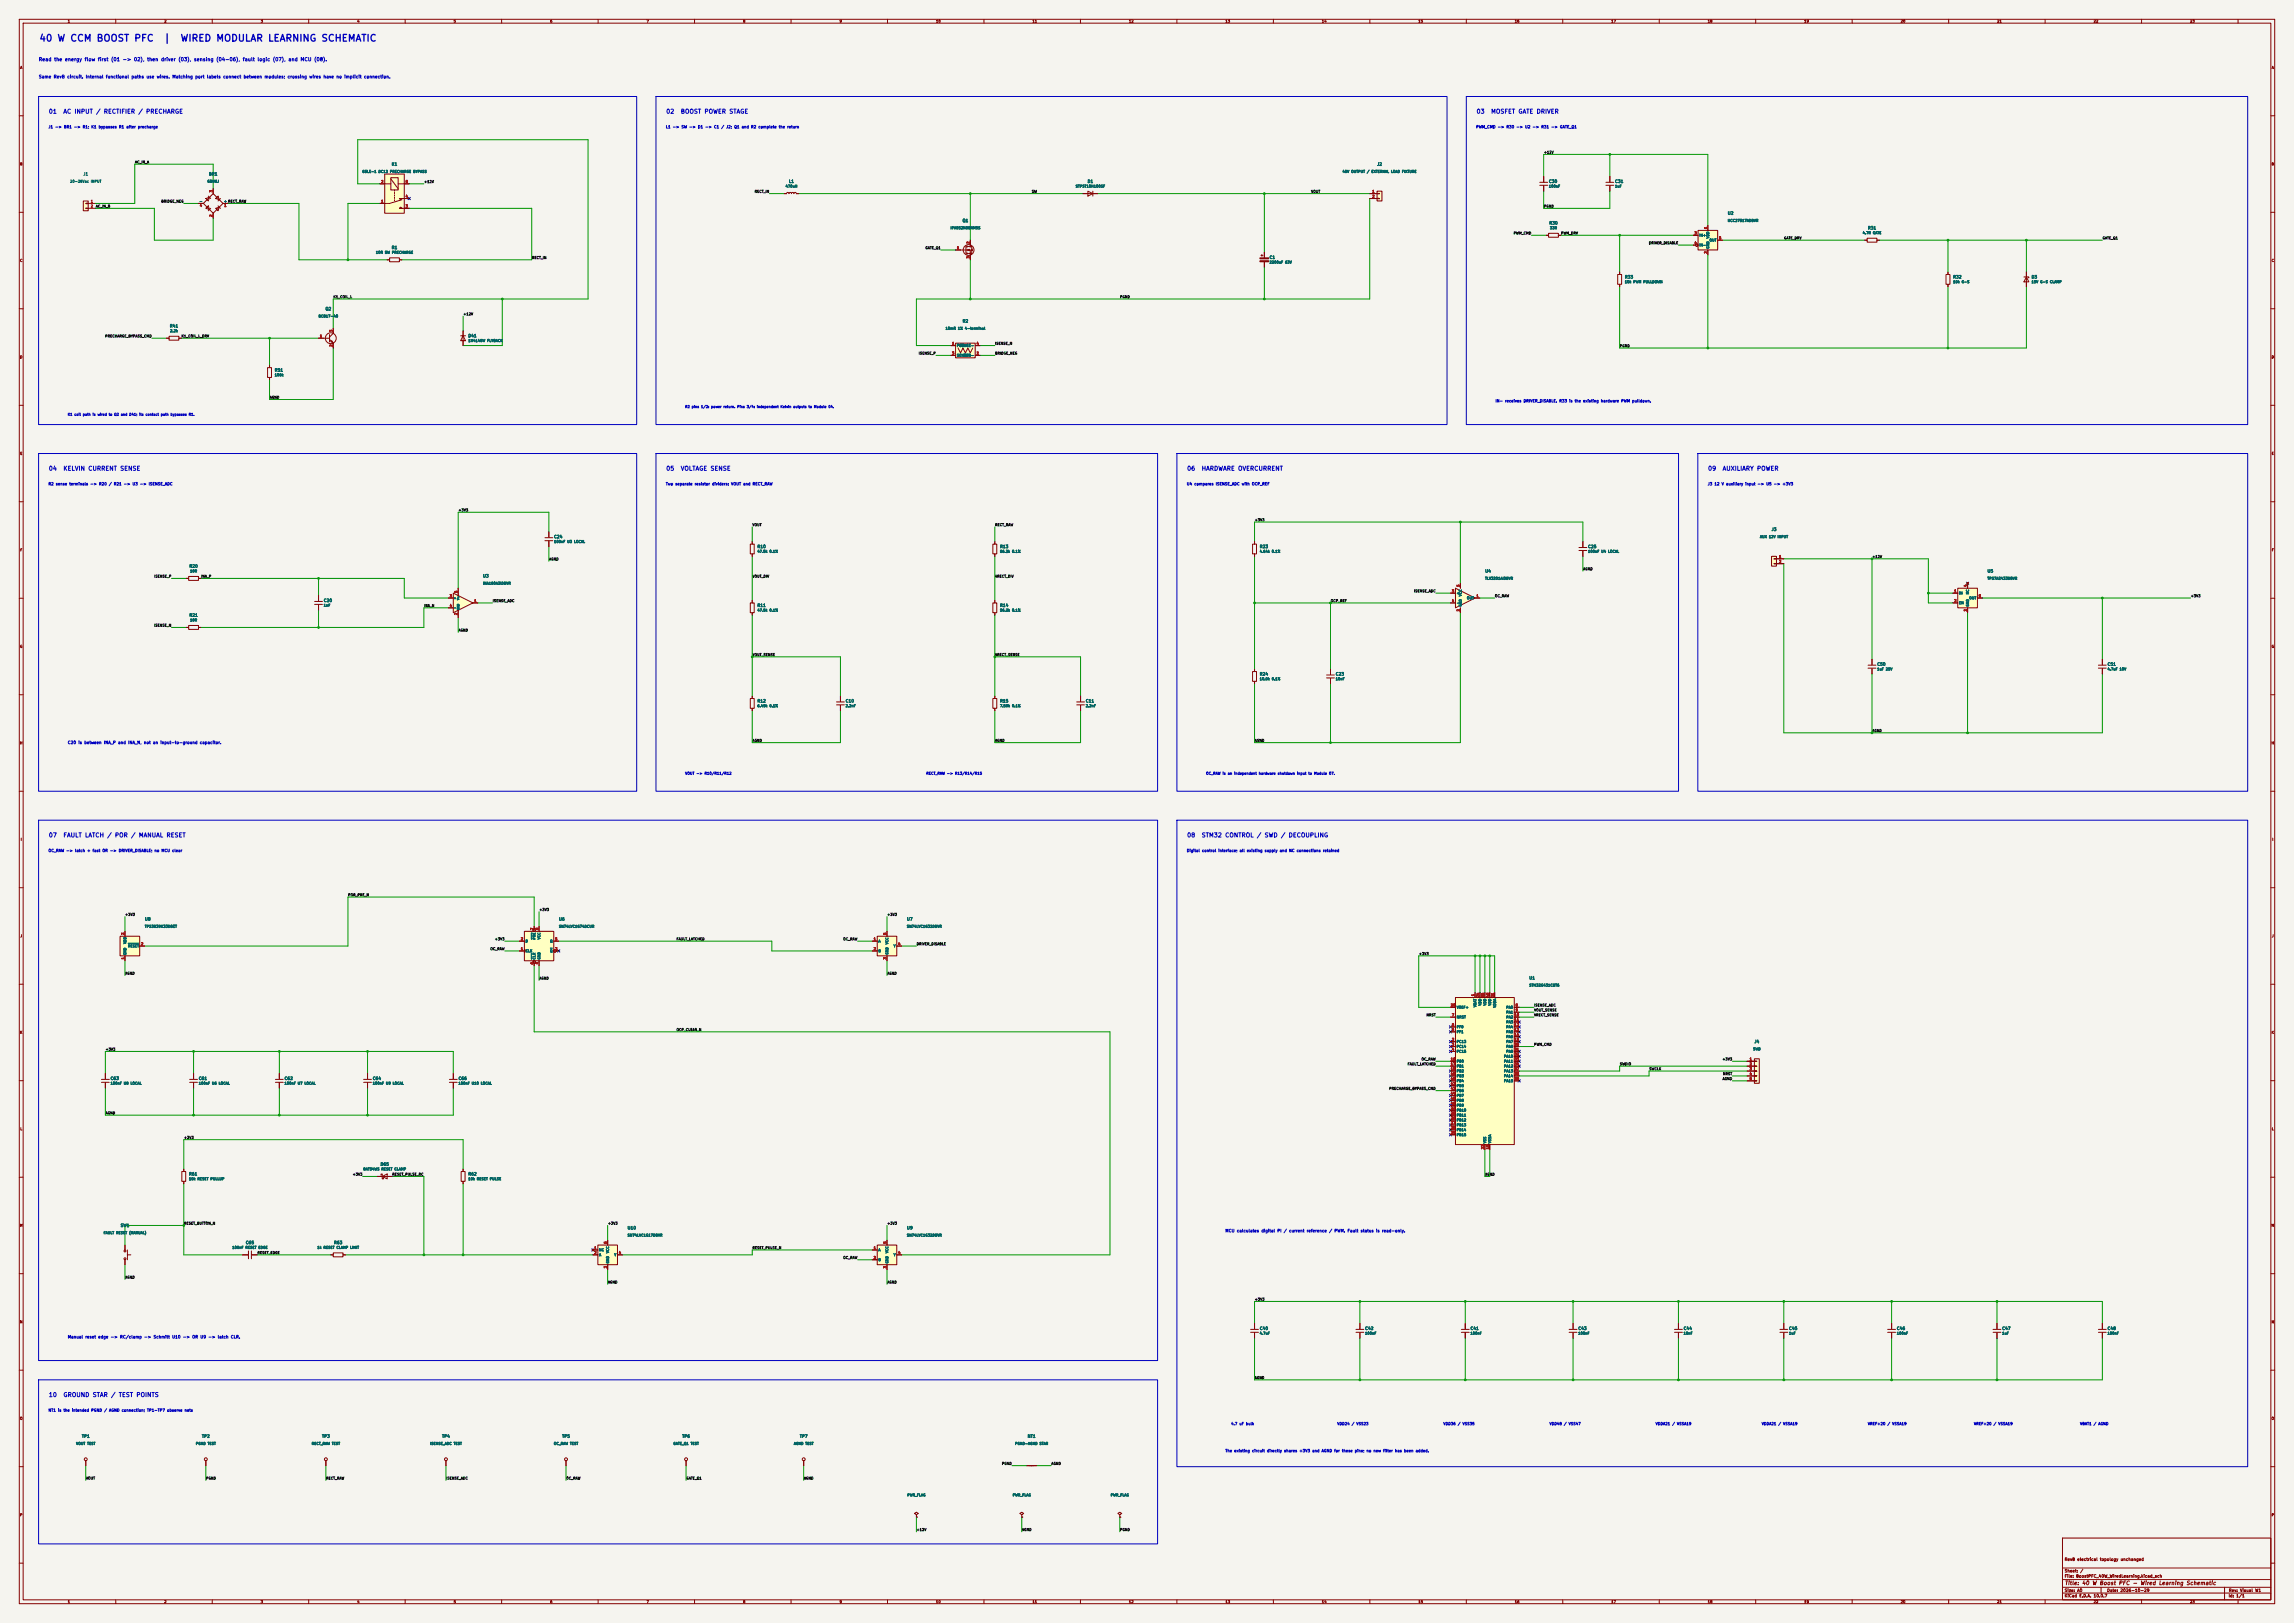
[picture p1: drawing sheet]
<svg xmlns="http://www.w3.org/2000/svg" width="1189mm" height="841mm" viewBox="0 0 1189 841" stroke-linecap="round" stroke-linejoin="round" font-family="sans-serif">
<defs><g id="words">
<g font-size="3.5" fill="#0000c2">
<text x="20" y="22">40 W CCM BOOST PFC</text>
<text x="85" y="22">|</text>
<text x="93" y="22">WIRED MODULAR LEARNING SCHEMATIC</text>
</g>
<g font-size="2.2" fill="#0000c2">
<text x="25" y="59">01</text>
<text x="33" y="59">AC INPUT / RECTIFIER / PRECHARGE</text>
<text x="345" y="59">02</text>
<text x="353" y="59">BOOST POWER STAGE</text>
<text x="765" y="59">03</text>
<text x="773" y="59">MOSFET GATE DRIVER</text>
<text x="25" y="244">04</text>
<text x="33" y="244">KELVIN CURRENT SENSE</text>
<text x="345" y="244">05</text>
<text x="353" y="244">VOLTAGE SENSE</text>
<text x="615" y="244">06</text>
<text x="623" y="244">HARDWARE OVERCURRENT</text>
<text x="885" y="244">09</text>
<text x="893" y="244">AUXILIARY POWER</text>
<text x="25" y="434">07</text>
<text x="33" y="434">FAULT LATCH / POR / MANUAL RESET</text>
<text x="615" y="434">08</text>
<text x="623" y="434">STM32 CONTROL / SWD / DECOUPLING</text>
<text x="25" y="724">10</text>
<text x="33" y="724">GROUND STAR / TEST POINTS</text>
</g>
<text font-size="2" fill="#840000" x="1070" y="822">Title: 40 W Boost PFC - Wired Learning Schematic</text>
<text font-size="1.8" fill="#0000c2" x="20" y="32">Read the energy flow first (01 -&gt; 02), then driver (03), sensing (04-06), fault logic (07), and MCU (08).</text>
<text font-size="1.6" fill="#0000c2" x="20" y="41">Same RevB circuit. Internal functional paths use wires. Matching port labels connect between modules; crossing wires have no implicit connection.</text>
<g font-size="1.5" fill="#006464">
<text x="203" y="86">K1</text>
<text x="714" y="86">J2</text>
<text x="43" y="91">J1</text>
<text x="108" y="91">BR1</text>
<text x="409" y="95">L1</text>
<text x="564" y="95">D1</text>
<text x="803" y="95">C30</text>
<text x="837" y="95">C31</text>
<text x="895" y="112">U2</text>
<text x="499" y="115">Q1</text>
<text x="803" y="117">R30</text>
<text x="968" y="119">R31</text>
<text x="203" y="129">R1</text>
<text x="658" y="134">C1</text>
<text x="842" y="145">R33</text>
<text x="1012" y="145">R32</text>
<text x="1053" y="145">D3</text>
<text x="169" y="161">Q2</text>
<text x="499" y="168">R2</text>
<text x="88" y="170">R41</text>
<text x="243" y="175">D41</text>
<text x="142" y="193">R51</text>
<text x="918" y="275">J3</text>
<text x="287" y="279">C24</text>
<text x="392" y="284">R10</text>
<text x="518" y="284">R13</text>
<text x="653" y="284">R23</text>
<text x="823" y="284">C25</text>
<text x="98" y="295">R20</text>
<text x="250" y="300">U3</text>
<text x="770" y="297">U4</text>
<text x="1030" y="297">U5</text>
<text x="168" y="312">C20</text>
<text x="392" y="315">R11</text>
<text x="518" y="315">R14</text>
<text x="98" y="320">R21</text>
<text x="973" y="345">C50</text>
<text x="1092" y="345">C51</text>
<text x="653" y="350">R24</text>
<text x="692" y="350">C23</text>
<text x="392" y="364">R12</text>
<text x="438" y="364">C10</text>
<text x="518" y="364">R15</text>
<text x="563" y="364">C11</text>
<text x="75" y="477">U8</text>
<text x="290" y="477">U6</text>
<text x="470" y="477">U7</text>
<text x="792" y="508">U1</text>
<text x="909" y="541">J4</text>
<text x="57" y="560">C63</text>
<text x="103" y="560">C61</text>
<text x="147" y="560">C62</text>
<text x="193" y="560">C64</text>
<text x="237" y="560">C66</text>
<text x="197" y="604">D65</text>
<text x="98" y="609">R61</text>
<text x="243" y="609">R62</text>
<text x="62" y="636">SW1</text>
<text x="325" y="637">U10</text>
<text x="470" y="637">U9</text>
<text x="127" y="645">C65</text>
<text x="173" y="645">R63</text>
<text x="653" y="689">C40</text>
<text x="707" y="689">C42</text>
<text x="762" y="689">C41</text>
<text x="818" y="689">C43</text>
<text x="872" y="689">C44</text>
<text x="927" y="689">C45</text>
<text x="983" y="689">C46</text>
<text x="1038" y="689">C47</text>
<text x="1092" y="689">C48</text>
<text x="42" y="745">TP1</text>
<text x="104" y="745">TP2</text>
<text x="167" y="745">TP3</text>
<text x="229" y="745">TP4</text>
<text x="291" y="745">TP5</text>
<text x="353" y="745">TP6</text>
<text x="414" y="745">TP7</text>
<text x="532" y="745">NT1</text>
</g>
<g font-size="1.5" fill="#0000c2">
<text x="35" y="386">C20 is between INA_P and INA_N, not an input-to-ground capacitor.</text>
<text x="635" y="639">MCU calculates digital PI / current reference / PWM. Fault status is read-only.</text>
<text x="35" y="694">Manual reset edge -&gt; RC/clamp -&gt; Schmitt U10 -&gt; OR U9 -&gt; latch CLR.</text>
</g>
<g font-size="1.5" fill="#840000">
<text x="1070" y="809">RevB electrical topology unchanged</text>
<text x="1070" y="815">Sheet: /</text>
<text x="1070" y="818">File: BoostPFC_40W_WiredLearning.kicad_sch</text>
<text x="1070" y="825">Size: A0</text>
<text x="1092" y="825">Date: 2026-10-29</text>
<text x="1155" y="825">Rev: Visual W1</text>
<text x="1070" y="828">KiCad E.D.A. 10.0.7</text>
<text x="1155" y="828">Id: 1/1</text>
</g>
<g font-size="1.4" fill="#0000c2">
<text x="25" y="67">J1 -&gt; BR1 -&gt; R1; K1 bypasses R1 after precharge</text>
<text x="345" y="67">L1 -&gt; SW -&gt; D1 -&gt; C1 / J2; Q1 and R2 complete the return</text>
<text x="765" y="67">PWM_CMD -&gt; R30 -&gt; U2 -&gt; R31 -&gt; GATE_Q1</text>
<text x="775" y="209">IN- receives DRIVER_DISABLE. R33 is the existing hardware PWM pulldown.</text>
<text x="25" y="252">R2 sense terminals -&gt; R20 / R21 -&gt; U3 -&gt; ISENSE_ADC</text>
<text x="345" y="252">Two separate resistor dividers: VOUT and RECT_RAW</text>
<text x="615" y="252">U4 compares ISENSE_ADC with OCP_REF</text>
<text x="885" y="252">J3 12 V auxiliary input -&gt; U5 -&gt; +3V3</text>
<text x="25" y="442">OC_RAW -&gt; latch + fast OR -&gt; DRIVER_DISABLE; no MCU clear</text>
<text x="615" y="442">Digital control interface; all existing supply and NC connections retained</text>
<text x="25" y="732">NT1 is the intended PGND / AGND connection; TP1-TP7 observe nets</text>
<text x="635" y="753">The existing circuit directly shares +3V3 and AGND for these pins; no new filter has been added.</text>
</g>
<g font-size="1.3" fill="#840000">
<text x="35" y="12">1</text>
<text x="85" y="12">2</text>
<text x="135" y="12">3</text>
<text x="185" y="12">4</text>
<text x="235" y="12">5</text>
<text x="285" y="12">6</text>
<text x="335" y="12">7</text>
<text x="385" y="12">8</text>
<text x="435" y="12">9</text>
<text x="485" y="12">10</text>
<text x="535" y="12">11</text>
<text x="585" y="12">12</text>
<text x="635" y="12">13</text>
<text x="685" y="12">14</text>
<text x="735" y="12">15</text>
<text x="785" y="12">16</text>
<text x="835" y="12">17</text>
<text x="885" y="12">18</text>
<text x="935" y="12">19</text>
<text x="985" y="12">20</text>
<text x="1035" y="12">21</text>
<text x="1085" y="12">22</text>
<text x="1135" y="12">23</text>
<text x="10" y="36">A</text>
<text x="1177" y="36">A</text>
<text x="10" y="86">B</text>
<text x="1177" y="86">B</text>
<text x="10" y="136">C</text>
<text x="1177" y="136">C</text>
<text x="10" y="186">D</text>
<text x="1177" y="186">D</text>
<text x="10" y="236">E</text>
<text x="1177" y="236">E</text>
<text x="10" y="286">F</text>
<text x="1177" y="286">F</text>
<text x="10" y="336">G</text>
<text x="1177" y="336">G</text>
<text x="10" y="386">H</text>
<text x="1177" y="386">H</text>
<text x="11" y="436">I</text>
<text x="1178" y="436">I</text>
<text x="10" y="486">J</text>
<text x="1177" y="486">J</text>
<text x="10" y="536">K</text>
<text x="1177" y="536">K</text>
<text x="10" y="586">L</text>
<text x="1177" y="586">L</text>
<text x="10" y="636">M</text>
<text x="1177" y="636">M</text>
<text x="10" y="686">N</text>
<text x="1177" y="686">N</text>
<text x="10" y="736">O</text>
<text x="1177" y="736">O</text>
<text x="10" y="786">P</text>
<text x="1177" y="786">P</text>
<text x="35" y="831">1</text>
<text x="85" y="831">2</text>
<text x="135" y="831">3</text>
<text x="185" y="831">4</text>
<text x="235" y="831">5</text>
<text x="285" y="831">6</text>
<text x="335" y="831">7</text>
<text x="385" y="831">8</text>
<text x="435" y="831">9</text>
<text x="485" y="831">10</text>
<text x="535" y="831">11</text>
<text x="585" y="831">12</text>
<text x="635" y="831">13</text>
<text x="685" y="831">14</text>
<text x="735" y="831">15</text>
<text x="785" y="831">16</text>
<text x="835" y="831">17</text>
<text x="885" y="831">18</text>
<text x="935" y="831">19</text>
<text x="985" y="831">20</text>
<text x="1035" y="831">21</text>
<text x="1085" y="831">22</text>
<text x="1135" y="831">23</text>
</g>
<g font-size="1.3" fill="#0f0f0f">
<text x="800" y="80">+12V</text>
<text x="70" y="85">AC_IN_A</text>
<text x="220" y="95">+12V</text>
<text x="391" y="100">RECT_IN</text>
<text x="535" y="100">SW</text>
<text x="679" y="100">VOUT</text>
<text x="50" y="108">AC_IN_B</text>
<text x="83" y="105">BRIDGE_NEG</text>
<text x="800" y="108">PGND</text>
<text x="784" y="122">PWM_CMD</text>
<text x="809" y="122">PWM_DRV</text>
<text x="925" y="124">GATE_DRV</text>
<text x="1090" y="124">GATE_Q1</text>
<text x="479" y="129">GATE_Q1</text>
<text x="854" y="127">DRIVER_DISABLE</text>
<text x="276" y="134">RECT_IN</text>
<text x="173" y="155">K1_COIL_L</text>
<text x="580" y="155">PGND</text>
<text x="240" y="164">+12V</text>
<text x="54" y="175">PRECHARGE_BYPASS_CMD</text>
<text x="94" y="175">K1_COIL_L_DRV</text>
<text x="516" y="179">ISENSE_N</text>
<text x="476" y="184">ISENSE_P</text>
<text x="516" y="184">BRIDGE_NEG</text>
<text x="839" y="180">PGND</text>
<text x="140" y="207">AGND</text>
<text x="237" y="265">+3V3</text>
<text x="390" y="273">VOUT</text>
<text x="516" y="273">RECT_RAW</text>
<text x="650" y="270">+3V3</text>
<text x="284" y="291">AGND</text>
<text x="970" y="289">+12V</text>
<text x="80" y="300">ISENSE_P</text>
<text x="104" y="300">INA_P</text>
<text x="390" y="300">VOUT_DIV</text>
<text x="516" y="300">VRECT_DIV</text>
<text x="820" y="296">AGND</text>
<text x="733" y="307">ISENSE_ADC</text>
<text x="775" y="310">OC_RAW</text>
<text x="1135" y="310">+3V3</text>
<text x="220" y="315">INA_N</text>
<text x="255" y="312">ISENSE_ADC</text>
<text x="690" y="312">OCP_REF</text>
<text x="80" y="325">ISENSE_N</text>
<text x="237" y="328">AGND</text>
<text x="390" y="340">VOUT_SENSE</text>
<text x="516" y="340">VRECT_SENSE</text>
<text x="970" y="380">AGND</text>
<text x="390" y="385">AGND</text>
<text x="516" y="385">AGND</text>
<text x="650" y="385">AGND</text>
<text x="180" y="465">POR_PRE_N</text>
<text x="279" y="472">+3V3</text>
<text x="65" y="475">+3V3</text>
<text x="460" y="475">+3V3</text>
<text x="256" y="488">+3V3</text>
<text x="350" y="488">FAULT_LATCHED</text>
<text x="437" y="488">OC_RAW</text>
<text x="475" y="490">DRIVER_DISABLE</text>
<text x="254" y="493">OC_RAW</text>
<text x="735" y="495">+3V3</text>
<text x="65" y="505">AGND</text>
<text x="279" y="508">AGND</text>
<text x="460" y="505">AGND</text>
<text x="795" y="522">ISENSE_ADC</text>
<text x="739" y="527">NRST</text>
<text x="795" y="524">VOUT_SENSE</text>
<text x="795" y="527">VRECT_SENSE</text>
<text x="350" y="535">OCP_CLEAR_N</text>
<text x="55" y="545">+3V3</text>
<text x="795" y="542">PWM_CMD</text>
<text x="737" y="550">OC_RAW</text>
<text x="893" y="550">+3V3</text>
<text x="729" y="552">FAULT_LATCHED</text>
<text x="839" y="552">SWDIO</text>
<text x="855" y="555">SWCLK</text>
<text x="893" y="557">NRST</text>
<text x="893" y="560">AGND</text>
<text x="720" y="565">PRECHARGE_BYPASS_CMD</text>
<text x="55" y="578">AGND</text>
<text x="95" y="590">+3V3</text>
<text x="183" y="609">+3V3</text>
<text x="203" y="609">RESET_PULSE_RC</text>
<text x="770" y="609">AGND</text>
<text x="95" y="635">RESET_BUTTON_N</text>
<text x="315" y="635">+3V3</text>
<text x="460" y="635">+3V3</text>
<text x="390" y="648">RESET_PULSE_N</text>
<text x="133" y="650">RESET_EDGE</text>
<text x="437" y="653">OC_RAW</text>
<text x="65" y="663">AGND</text>
<text x="315" y="665">AGND</text>
<text x="460" y="665">AGND</text>
<text x="650" y="674">+3V3</text>
<text x="650" y="715">AGND</text>
<text x="519" y="759">PGND</text>
<text x="545" y="759">AGND</text>
<text x="44" y="767">VOUT</text>
<text x="107" y="767">PGND</text>
<text x="169" y="767">RECT_RAW</text>
<text x="231" y="767">ISENSE_ADC</text>
<text x="293" y="767">OC_RAW</text>
<text x="356" y="767">GATE_Q1</text>
<text x="417" y="767">AGND</text>
<text x="475" y="794">+12V</text>
<text x="530" y="794">AGND</text>
<text x="580" y="794">PGND</text>
</g>
<g font-size="1.3" fill="#006464">
<text x="188" y="90">G5LE-1 DC12 PRECHARGE BYPASS</text>
<text x="696" y="90">40V OUTPUT / EXTERNAL LOAD FIXTURE</text>
<text x="36" y="95">20-28Vac INPUT</text>
<text x="107" y="95">GBU6J</text>
<text x="407" y="97">470uH</text>
<text x="557" y="97">STPST10H100SF</text>
<text x="803" y="97">100nF</text>
<text x="837" y="97">1uF</text>
<text x="103" y="105">-</text>
<text x="116" y="105">+ RECT_RAW</text>
<text x="116" y="105">+</text>
<text x="492" y="119">IPA052N08NM5S</text>
<text x="803" y="119">33R</text>
<text x="895" y="115">UCC27517ADBVR</text>
<text x="881" y="123">IN+</text>
<text x="886" y="125">OUT</text>
<text x="886" y="124" transform="rotate(-90 886 124)">VDD</text>
<text x="965" y="122">4.7R GATE</text>
<text x="195" y="132">10R 5W PRECHARGE</text>
<text x="881" y="128">IN-</text>
<text x="886" y="129" transform="rotate(-90 886 129)">GND</text>
<text x="658" y="137">2200uF 63V</text>
<text x="842" y="147">10k PWM PULLDOWN</text>
<text x="1012" y="147">10k G-S</text>
<text x="1053" y="147">15V G-S CLAMP</text>
<text x="165" y="165">BC817-40</text>
<text x="88" y="172">2.2k</text>
<text x="490" y="171">10mR 1% 4-terminal</text>
<text x="243" y="177">1N4148W FLYBACK</text>
<text x="496" y="180">PWR+</text>
<text x="496" y="185">SENSE+</text>
<text x="497" y="180">SENSE-</text>
<text x="499" y="185">PWR-</text>
<text x="142" y="195">100k</text>
<text x="287" y="282">100nF U3 LOCAL</text>
<text x="912" y="279">AUX 12V INPUT</text>
<text x="392" y="287">47.5k 0.1%</text>
<text x="518" y="287">56.2k 0.1%</text>
<text x="653" y="287">4.64k 0.1%</text>
<text x="823" y="287">100nF U4 LOCAL</text>
<text x="98" y="297">10R</text>
<text x="250" y="303">INA180A2IDBVR</text>
<text x="770" y="301">TLV3201AIDBVR</text>
<text x="1030" y="301">TPS7A2433DBVR</text>
<text x="755" y="308">+</text>
<text x="758" y="309" transform="rotate(-90 758 309)">VCC</text>
<text x="760" y="311">OUT</text>
<text x="1015" y="308">IN</text>
<text x="1021" y="311">OUT</text>
<text x="1021" y="308" transform="rotate(-90 1021 308)">NC</text>
<text x="168" y="315">1nF</text>
<text x="392" y="317">47.5k 0.1%</text>
<text x="518" y="317">56.2k 0.1%</text>
<text x="755" y="313">-</text>
<text x="758" y="314" transform="rotate(-90 758 314)">GND</text>
<text x="1015" y="313">EN</text>
<text x="1021" y="314" transform="rotate(-90 1021 314)">GND</text>
<text x="98" y="322">10R</text>
<text x="973" y="348">1uF 25V</text>
<text x="1092" y="348">4.7uF 10V</text>
<text x="653" y="353">10.0k 0.1%</text>
<text x="692" y="353">10nF</text>
<text x="392" y="367">6.49k 0.1%</text>
<text x="438" y="367">2.2nF</text>
<text x="518" y="367">7.50k 0.1%</text>
<text x="563" y="367">2.2nF</text>
<text x="75" y="481">TPS3839K33DBZT</text>
<text x="290" y="481">SN74LVC1G74DCUR</text>
<text x="470" y="481">SN74LVC1G32DBVR</text>
<text x="66" y="489" transform="rotate(-90 66 489)">VDD</text>
<text x="66" y="491">RESET</text>
<text x="272" y="489">D</text>
<text x="278" y="487" transform="rotate(-90 278 487)">PRE</text>
<text x="280" y="487" transform="rotate(-90 280 487)">VCC</text>
<text x="285" y="489">Q</text>
<text x="455" y="489">A</text>
<text x="461" y="490" transform="rotate(-90 461 490)">VCC</text>
<text x="463" y="491">Y</text>
<text x="66" y="495" transform="rotate(-90 66 495)">GND</text>
<text x="272" y="494">CLK</text>
<text x="278" y="497" transform="rotate(-90 278 497)">CLR</text>
<text x="280" y="497" transform="rotate(-90 280 497)">GND</text>
<text x="285" y="494">Q</text>
<text x="455" y="494">B</text>
<text x="461" y="495" transform="rotate(-90 461 495)">GND</text>
<text x="792" y="512">STM32G431CBT6</text>
<text x="768" y="521" transform="rotate(-90 768 521)">VDD</text>
<text x="771" y="521" transform="rotate(-90 771 521)">VDD</text>
<text x="773" y="521" transform="rotate(-90 773 521)">VDD</text>
<text x="755" y="523">VREF+</text>
<text x="766" y="522" transform="rotate(-90 766 522)">VBAT</text>
<text x="776" y="522" transform="rotate(-90 776 522)">VDDA</text>
<text x="781" y="523">PA0</text>
<text x="781" y="525">PA1</text>
<text x="755" y="533">PF0</text>
<text x="755" y="528">NRST</text>
<text x="781" y="528">PA2</text>
<text x="781" y="531">PA3</text>
<text x="781" y="533">PA4</text>
<text x="755" y="536">PF1</text>
<text x="781" y="536">PA5</text>
<text x="781" y="538">PA6</text>
<text x="755" y="541">PC13</text>
<text x="755" y="543">PC14</text>
<text x="755" y="546">PC15</text>
<text x="781" y="541">PA7</text>
<text x="781" y="543">PA8</text>
<text x="781" y="546">PA9</text>
<text x="908" y="545">SWD</text>
<text x="755" y="551">PB0</text>
<text x="779" y="548">PA10</text>
<text x="779" y="551">PA11</text>
<text x="755" y="553">PB1</text>
<text x="755" y="556">PB2</text>
<text x="779" y="553">PA12</text>
<text x="779" y="556">PA13</text>
<text x="57" y="562">100nF U8 LOCAL</text>
<text x="103" y="562">100nF U6 LOCAL</text>
<text x="147" y="562">100nF U7 LOCAL</text>
<text x="193" y="562">100nF U9 LOCAL</text>
<text x="237" y="562">100nF U10 LOCAL</text>
<text x="755" y="558">PB3</text>
<text x="755" y="561">PB4</text>
<text x="755" y="564">PB5</text>
<text x="779" y="558">PA14</text>
<text x="779" y="561">PA15</text>
<text x="755" y="566">PB6</text>
<text x="755" y="569">PB7</text>
<text x="755" y="571">PB8</text>
<text x="755" y="574">PB9</text>
<text x="755" y="576">PB10</text>
<text x="755" y="579">PB11</text>
<text x="755" y="581">PB12</text>
<text x="755" y="584">PB13</text>
<text x="755" y="586">PB14</text>
<text x="755" y="589">PB15</text>
<text x="771" y="593" transform="rotate(-90 771 593)">VSS</text>
<text x="773" y="593" transform="rotate(-90 773 593)">VSSA</text>
<text x="98" y="612">10k RESET PULLUP</text>
<text x="188" y="607">BAT54WS RESET CLAMP</text>
<text x="243" y="612">10k RESET PULSE</text>
<text x="54" y="640">FAULT RESET (MANUAL)</text>
<text x="325" y="641">SN74LVC1G17DBVR</text>
<text x="470" y="641">SN74LVC1G32DBVR</text>
<text x="120" y="647">100nF RESET EDGE</text>
<text x="164" y="647">1k RESET CLAMP LIMIT</text>
<text x="310" y="649">NC</text>
<text x="310" y="651">A</text>
<text x="316" y="650" transform="rotate(-90 316 650)">VCC</text>
<text x="318" y="651">Y</text>
<text x="455" y="649">A</text>
<text x="455" y="654">B</text>
<text x="461" y="650" transform="rotate(-90 461 650)">VCC</text>
<text x="463" y="651">Y</text>
<text x="316" y="655" transform="rotate(-90 316 655)">GND</text>
<text x="461" y="655" transform="rotate(-90 461 655)">GND</text>
<text x="653" y="692">4.7uF</text>
<text x="707" y="692">100nF</text>
<text x="762" y="692">100nF</text>
<text x="818" y="692">100nF</text>
<text x="872" y="692">10nF</text>
<text x="927" y="692">1uF</text>
<text x="983" y="692">100nF</text>
<text x="1038" y="692">1uF</text>
<text x="1092" y="692">100nF</text>
<text x="39" y="749">VOUT TEST</text>
<text x="101" y="749">PGND TEST</text>
<text x="161" y="749">RECT_RAW TEST</text>
<text x="223" y="749">ISENSE_ADC TEST</text>
<text x="287" y="749">OC_RAW TEST</text>
<text x="349" y="749">GATE_Q1 TEST</text>
<text x="411" y="749">AGND TEST</text>
<text x="526" y="749">PGND-AGND STAR</text>
<text x="470" y="776">PWR_FLAG</text>
<text x="525" y="776">PWR_FLAG</text>
<text x="576" y="776">PWR_FLAG</text>
</g>
<g font-size="1.3" fill="#a90000">
<text x="197" y="95">2</text>
<text x="210" y="95">5</text>
<text x="110" y="100" transform="rotate(-90 110 100)">3</text>
<text x="711" y="100">1</text>
<text x="47" y="105">1</text>
<text x="47" y="108">2</text>
<text x="103" y="107">4</text>
<text x="116" y="107">1</text>
<text x="197" y="105">1</text>
<text x="210" y="108">3</text>
<text x="210" y="103">4</text>
<text x="711" y="103">2</text>
<text x="110" y="112" transform="rotate(-90 110 112)">2</text>
<text x="885" y="119" transform="rotate(-90 885 119)">1</text>
<text x="878" y="122">3</text>
<text x="891" y="124">5</text>
<text x="496" y="129">1</text>
<text x="503" y="126" transform="rotate(-90 503 126)">2</text>
<text x="878" y="127">4</text>
<text x="885" y="132" transform="rotate(-90 885 132)">2</text>
<text x="503" y="134" transform="rotate(-90 503 134)">3</text>
<text x="173" y="172" transform="rotate(-90 173 172)">3</text>
<text x="166" y="175">1</text>
<text x="173" y="180" transform="rotate(-90 173 180)">2</text>
<text x="493" y="179">1</text>
<text x="506" y="179">4</text>
<text x="493" y="184">3</text>
<text x="506" y="184">2</text>
<text x="922" y="289">1</text>
<text x="922" y="292">2</text>
<text x="757" y="304" transform="rotate(-90 757 304)">5</text>
<text x="1020" y="304" transform="rotate(-90 1020 304)">4</text>
<text x="233" y="310">3</text>
<text x="237" y="307" transform="rotate(-90 237 307)">5</text>
<text x="752" y="307">3</text>
<text x="765" y="310">1</text>
<text x="1013" y="307">1</text>
<text x="1025" y="310">5</text>
<text x="233" y="315">4</text>
<text x="246" y="312">1</text>
<text x="752" y="312">4</text>
<text x="757" y="317" transform="rotate(-90 757 317)">2</text>
<text x="1013" y="312">3</text>
<text x="1020" y="317" transform="rotate(-90 1020 317)">2</text>
<text x="237" y="319" transform="rotate(-90 237 319)">2</text>
<text x="65" y="485" transform="rotate(-90 65 485)">3</text>
<text x="277" y="482" transform="rotate(-90 277 482)">7</text>
<text x="279" y="482" transform="rotate(-90 279 482)">8</text>
<text x="460" y="485" transform="rotate(-90 460 485)">5</text>
<text x="73" y="490">2</text>
<text x="270" y="488">2</text>
<text x="288" y="488">5</text>
<text x="453" y="488">1</text>
<text x="465" y="490">4</text>
<text x="65" y="497" transform="rotate(-90 65 497)">1</text>
<text x="270" y="493">1</text>
<text x="288" y="493">3</text>
<text x="453" y="493">2</text>
<text x="460" y="497" transform="rotate(-90 460 497)">3</text>
<text x="277" y="500" transform="rotate(-90 277 500)">6</text>
<text x="279" y="500" transform="rotate(-90 279 500)">4</text>
<text x="752" y="522">20</text>
<text x="764" y="516" transform="rotate(-90 764 516)">1</text>
<text x="767" y="517" transform="rotate(-90 767 517)">24</text>
<text x="769" y="517" transform="rotate(-90 769 517)">36</text>
<text x="772" y="517" transform="rotate(-90 772 517)">48</text>
<text x="775" y="517" transform="rotate(-90 775 517)">21</text>
<text x="785" y="522">8</text>
<text x="752" y="527">7</text>
<text x="785" y="527">10</text>
<text x="785" y="524">9</text>
<text x="752" y="532">5</text>
<text x="785" y="529">11</text>
<text x="785" y="532">12</text>
<text x="752" y="540">2</text>
<text x="752" y="535">6</text>
<text x="785" y="535">13</text>
<text x="785" y="537">14</text>
<text x="785" y="540">15</text>
<text x="752" y="542">3</text>
<text x="752" y="545">4</text>
<text x="785" y="542">30</text>
<text x="785" y="545">31</text>
<text x="752" y="550">16</text>
<text x="785" y="547">32</text>
<text x="785" y="550">33</text>
<text x="907" y="550">1</text>
<text x="752" y="552">17</text>
<text x="752" y="555">18</text>
<text x="752" y="557">40</text>
<text x="785" y="552">34</text>
<text x="785" y="555">37</text>
<text x="785" y="557">38</text>
<text x="907" y="552">2</text>
<text x="907" y="555">3</text>
<text x="907" y="557">4</text>
<text x="752" y="560">41</text>
<text x="752" y="562">42</text>
<text x="785" y="560">39</text>
<text x="907" y="560">5</text>
<text x="752" y="565">43</text>
<text x="752" y="568">44</text>
<text x="752" y="575">22</text>
<text x="752" y="570">45</text>
<text x="752" y="573">46</text>
<text x="752" y="578">25</text>
<text x="752" y="580">26</text>
<text x="752" y="583">27</text>
<text x="752" y="585">28</text>
<text x="752" y="588">29</text>
<text x="769" y="596" transform="rotate(-90 769 596)">23</text>
<text x="772" y="596" transform="rotate(-90 772 596)">19</text>
<text x="308" y="648">1</text>
<text x="315" y="645" transform="rotate(-90 315 645)">5</text>
<text x="453" y="648">1</text>
<text x="460" y="645" transform="rotate(-90 460 645)">5</text>
<text x="308" y="650">2</text>
<text x="321" y="650">4</text>
<text x="453" y="653">2</text>
<text x="465" y="650">4</text>
<text x="315" y="657" transform="rotate(-90 315 657)">3</text>
<text x="460" y="657" transform="rotate(-90 460 657)">3</text>
</g>
<g font-size="1.3" fill="#0000c2">
<text x="35" y="216">K1 coil path is wired to Q2 and D41; its contact path bypasses R1.</text>
<text x="355" y="212">R2 pins 1/2: power return. Pins 3/4: independent Kelvin outputs to Module 04.</text>
<text x="355" y="402">VOUT -&gt; R10/R11/R12</text>
<text x="480" y="402">RECT_RAW -&gt; R13/R14/R15</text>
<text x="625" y="402">OC_RAW is an independent hardware shutdown input to Module 07.</text>
<text x="638" y="739">4.7 uF bulk</text>
<text x="693" y="739">VDD24 / VSS23</text>
<text x="748" y="739">VDD36 / VSS35</text>
<text x="803" y="739">VDD48 / VSS47</text>
<text x="858" y="739">VDDA21 / VSSA19</text>
<text x="913" y="739">VDDA21 / VSSA19</text>
<text x="968" y="739">VREF+20 / VSSA19</text>
<text x="1023" y="739">VREF+20 / VSSA19</text>
<text x="1078" y="739">VBAT1 / AGND</text>
</g>
<g font-size="1" fill="#006464">
<text x="235" y="311">+</text>
<text x="238" y="311" transform="rotate(-90 238 311)">V+</text>
<text x="235" y="316">-</text>
<text x="238" y="316" transform="rotate(-90 238 316)">GND</text>
</g>
</g></defs>
<path d="M0 0h1189v841h-1189z" fill="#f5f4ef" stroke="#f5f4ef" stroke-width=".52"/>
<g fill="none" stroke="#840000" stroke-width=".52">
<path d="M10 10h1169v821h-1169zM12 12h1165v817h-1165zM60 10v2M110 10v2M160 10v2M210 10v2M260 10v2M310 10v2M360 10v2M410 10v2M460 10v2M510 10v2"/>
<path d="M560 10v2M610 10v2M660 10v2M710 10v2M760 10v2M810 10v2M860 10v2M910 10v2M960 10v2M1010 10v2M1060 10v2M1110 10v2"/>
<path d="M1160 10v2M10 60h2M1177 60h2M10 110h2M1177 110h2M10 160h2M1177 160h2M10 210h2M1177 210h2M10 260h2M1177 260h2M10 310h2"/>
<path d="M1177 310h2M10 360h2M1177 360h2M10 410h2M1177 410h2M10 460h2M1177 460h2M10 510h2M1177 510h2M10 560h2M1177 560h2M10 610h2"/>
<path d="M1177 610h2M10 660h2M1177 660h2M10 710h2M1177 710h2M10 760h2M1177 760h2M1069 797h108v32h-108zM10 810h2M1069 818h108M1069 812h108M1177 810h2"/>
<path d="M60 829v2M110 829v2M160 829v2M210 829v2M260 829v2M310 829v2M360 829v2M410 829v2M460 829v2M510 829v2M560 829v2M610 829v2"/>
<path d="M660 829v2M710 829v2M760 829v2M810 829v2M860 829v2M910 829v2M960 829v2M1010 829v2M1060 829v2M1069 825h108M1069 822h108M1089 822v3"/>
<path d="M1110 829v2M1153 822v7M1160 829v2"/>
</g>
<path d="M754 517h31v76h-31z" fill="#ffffc2"/>
<g fill="none" stroke="#840000" stroke-width=".52">
<path d="M564 99l2 1-2 2zM566 99v3M406 100h2h1h1h1h1h2M561 100h8M201 135h1M202 134h5v2h-5zM207 135h1M495 130h6M501 128v3M501 128h3v3h-3M501 130h2v5M501 127v1"/>
<path d="M501 129v1M501 131v1M503 124v4M503 129h1M504 129v1h-1zM389 312h2v5h-2zM390 311v1M390 317v2M754 517h31v76h-31zM765 514v3M767 514v3M770 514v3"/>
<path d="M772 514v3M775 514v3M752 540h2M752 532h2M752 535h2M752 527h2M752 522h2M785 540h2M785 532h2M785 535h2M785 527h2M785 522h2"/>
<path d="M785 525h2M785 530h2M785 537h2M752 542h2M752 545h2M752 550h2M752 552h2M752 555h2M752 558h2M785 542h2M785 545h2M785 550h2"/>
<path d="M785 552h2M785 555h2M785 547h2M785 558h2M752 575h2M752 578h2M752 560h2M752 563h2M752 565h2M752 568h2M752 570h2M752 573h2"/>
<path d="M785 560h2M752 580h2M752 583h2M752 585h2M752 588h2M770 593v3M772 593v3M1088 689h4M1088 690h4M1090 686v3M1090 691v2M44 757v2"/>
<path d="M231 757v2"/>
<circle cx="502" cy="130" r="2.8"/>
<circle cx="44" cy="756" r=".8"/>
<circle cx="231" cy="756" r=".8"/>
</g>
<g fill="#840000" stroke="#840000" stroke-width=".52">
<path d="M501 130l1-1v1z"/>
<circle cx="503" cy="128" r=".3"/>
<circle cx="503" cy="131" r=".3"/>
</g>
<path d="M235 307l10 5-10 5z" fill="#ffffc2"/>
<g fill="none" stroke="#840000" stroke-width=".52">
<path d="M282 279h5M284 276v2M282 280h5M284 280v3M163 312h4M163 313h4M165 309v2M165 313v3M232 310h3M232 315h3M235 307l10 5-10 5zM237 305v4"/>
<path d="M237 316v4M245 312h3M53 559h4M55 556v3M53 561h4M55 561v3M196 610h7M197 609v-1h1v3h1v-1M198 610l3-2v3zM65 645v3M65 653v2M66 650h2"/>
<path d="M66 648v5M126 650h3M129 648v4M130 648v4M131 650h2M171 650h2M173 649h5v2h-5zM178 650h1M107 757v2M293 757v2"/>
<circle cx="65" cy="652" r=".5"/>
<circle cx="65" cy="648" r=".5"/>
<circle cx="107" cy="756" r=".8"/>
<circle cx="293" cy="756" r=".8"/>
</g>
<path d="M455 485h10v10h-10z" fill="#ffffc2"/>
<path d="M452 488h3M452 493h3M455 485h10v10h-10zM460 483v2M460 495v3M465 490h2M703 689h4M703 690h4M705 686v3M705 691v2" fill="none" stroke="#840000" stroke-width=".52"/>
<path d="M199 90h11v20h-11z" fill="#ffffc2"/>
<g fill="none" stroke="#840000" stroke-width=".52">
<path d="M197 95h6M199 90h11v20h-11zM203 92h3v6h-3zM203 93l3 5M204 98v1M204 100h.1M206 95h6M204 101v1M204 102v1M204 104h.1M208 108v-1l-1 1h5M208 104l-6 1h-5"/>
<path d="M210 103h2M389 282h2v5h-2zM390 281v1M390 287v1M515 312h2v5h-2zM516 311v1M516 317v2M389 362h2v5h-2zM390 361v1M390 367v1M515 362h2v5h-2zM516 361v1"/>
<path d="M516 367v1M233 559h4M235 556v3M233 561h4M235 561v3M757 689h4M757 690h4M759 686v3M759 691v2M169 757v2M356 757v2M417 757v2"/>
<path d="M475 785l1-1h-1h-1l1 1v1M475 786h.1M530 785l1-1h-1h-1l1 1v1M530 786h.1"/>
<circle cx="169" cy="756" r=".8"/>
<circle cx="356" cy="756" r=".8"/>
<circle cx="417" cy="756" r=".8"/>
</g>
<path d="M207 103h3h-2v1z" fill="#840000" stroke="#840000" stroke-width=".52"/>
<path d="M918 288h3v5h-3z" fill="#ffffc2"/>
<path d="M918 288h3v5h-3zM919 289l2 1zM919 292h2zM921 290h4M921 292h4M532 759h5M580 785l1-1h-1h-1l1 1v1M580 786h.1" fill="none" stroke="#840000" stroke-width=".52"/>
<path d="M909 549h3v12h-3z" fill="#ffffc2"/>
<path d="M906 550h3M906 552h3M906 555h3M906 558h3M909 549h3v12h-3zM909 550h2zM909 552l2 1zM909 555h2zM909 557l2 1zM909 560h2zM906 560h3" fill="none" stroke="#840000" stroke-width=".52"/>
<path d="M455 645h10v10h-10z" fill="#ffffc2"/>
<g fill="none" stroke="#840000" stroke-width=".52">
<path d="M452 648h3M452 653h3M455 645h10v10h-10zM460 643v2M460 655v3M465 650h2M813 689h4M813 690h4M815 686v3M815 691v2M868 689h4M868 690h4"/>
<path d="M870 686v3M870 691v2M978 689h4M978 690h4M980 686v3M980 691v2M1033 689h4M1033 690h4M1035 686v3M1035 691v2"/>
</g>
<path d="M495 178h10v7h-10z" fill="#ffffc2"/>
<path d="M493 179h2M495 178h10v7h-10zM505 179h3M493 184h2M497 180l1 3 1-3 1 3 2-3 1 3 1-3M505 184h3M1088 345h4M1088 346h4M1090 342v2M1090 346v3" fill="none" stroke="#840000" stroke-width=".52"/>
<path d="M1015 305h10v10h-10z" fill="#ffffc2"/>
<g fill="none" stroke="#840000" stroke-width=".52">
<path d="M1012 307h3M1012 312h3M1015 305h10v10h-10zM1019 302l1 1M1020 302v3M1020 315v2M1020 302l-1 1M1025 310h2M968 345h4M968 346h4M970 342v2M970 346v3"/>
<path d="M239 607h2v5h-2zM240 606v1M240 612v1M648 689h4M648 690h4M650 686v3M650 691v2M923 689h4M923 690h4M925 686v3M925 691v2"/>
</g>
<path d="M310 645h10v10h-10z" fill="#ffffc2"/>
<g fill="none" stroke="#840000" stroke-width=".52">
<path d="M98 559h4M100 556v3M143 559h4M145 556v3M188 559h5M190 556v3M98 561h4M100 561v3M143 561h4M145 561v3M188 561h5M190 561v3"/>
<path d="M94 607h2v5h-2zM95 606v1M95 612v1M307 647l1 1M307 648h3M307 650h3M308 647l-1 1M310 645h10v10h-10zM315 643v2M315 655v3M320 650h3"/>
</g>
<path d="M272 483h15v15h-15z" fill="#ffffc2"/>
<g fill="none" stroke="#840000" stroke-width=".52">
<path d="M269 493h3M269 488h3M272 483h15v15h-15zM272 492l1 1h-1M277 480v1M277 499v1M279 480v3M279 498v2M287 488h3M288 493h2"/>
<circle cx="277" cy="498" r=".6"/>
<circle cx="277" cy="482" r=".6"/>
<circle cx="288" cy="493" r=".6"/>
</g>
<path d="M275 483v4M275 494v3M285 491h1" fill="none" stroke="#006464" stroke-width=".52"/>
<path d="M62 485h10v10h-10z" fill="#ffffc2"/>
<g fill="none" stroke="#840000" stroke-width=".52">
<path d="M110 98v2M103 105h2M105 105l5-5 6 5-6 5zM107 103l2-1-1 2zM108 107l1 2-2-1zM108 102l1 1M109 108l-1 1M110 110v3M112 103l1-1 1 2zM112 108l2-1-1 2zM113 107l1 1M114 103l-1 1"/>
<path d="M116 105h2M86 175h2M88 174h5v2h-5zM93 175h1M165 175h6M171 173v4M171 176l2 2v2M173 170v3l-2 2M239 174h2M240 174l1 3h-2zM240 171v8M139 190h2v6h-2z"/>
<path d="M140 189v1M140 196v1M97 300h1M98 299h5v2h-5zM103 300h1M515 282h2v5h-2zM516 281v1M516 287v1M649 282h2v5h-2zM650 281v1M650 287v1M97 325h1"/>
<path d="M98 324h5v2h-5zM103 325h1M62 485h10v10h-10zM65 483v2M65 495v3M72 490h3"/>
<circle cx="171" cy="175" r="2.8"/>
</g>
<path d="M66 489h6" fill="none" stroke="#006464" stroke-width=".52"/>
<path d="M172 177v1l-1-1z" fill="#840000" stroke="#840000" stroke-width=".52"/>
<path d="M43 104h3v5h-3z" fill="#ffffc2"/>
<path d="M43 104h3v5h-3zM44 105l2 1zM44 108h2zM46 105h4M46 108h4M818 284h4M818 285h4M820 281v2M820 285v3M649 348h2v5h-2zM650 347v1M650 353v1" fill="none" stroke="#840000" stroke-width=".52"/>
<path d="M754 305l11 5-11 5z" fill="#ffffc2"/>
<path d="M752 307h2M752 312h2M754 305l11 5-11 5zM757 302v3M757 315v2M765 310h2M688 350h4M688 351h4M690 347v3M690 352v2" fill="none" stroke="#840000" stroke-width=".52"/>
<path d="M714 99h2v5h-2z" fill="#ffffc2"/>
<g fill="none" stroke="#840000" stroke-width=".52">
<path d="M714 99h2v5h-2zM710 100h4M710 103h4M714 100h1zM714 103h1zM653 134h5h-5zM654 132h1M654 132v1M655 131v3M655 136v2M966 124h2M968 123h5v2h-5z"/>
<path d="M973 124h1M838 142h2v5h-2zM839 141v1M839 147v2M1009 142h2v5h-2zM1010 141v1M1010 147v2M1049 144h3M1050 144l2 2h-3zM1050 141v8"/>
</g>
<path d="M653 135h5v1h-5z" fill="#840000" stroke="#840000" stroke-width=".52"/>
<path d="M880 119h10v11h-10z" fill="#ffffc2"/>
<g fill="none" stroke="#840000" stroke-width=".52">
<path d="M110 98v2M197 95h2M210 95h2M798 94h4M798 96h4M800 91v3M800 96v3M832 94h4M832 96h4M834 91v3M834 96v3M103 105h2"/>
<path d="M110 110v3M116 105h2M197 105h2M210 108h2M210 103h2M406 100h2M413 100h1M561 100h3M566 100h3M710 100h4M710 103h4M880 119h10v11h-10z"/>
<path d="M885 117v2M201 135h1M207 135h1M495 130h3M503 124v3M503 132v3M655 131v3M655 136v2M801 122h2M803 121h5v2h-5zM808 122h1M878 122h2"/>
<path d="M878 127h1M885 130v2M890 124h3M966 124h2M973 124h1M839 141v1M839 147v2M1010 141v1M1010 147v2M1050 141v3M1050 146v3M86 175h2"/>
<path d="M93 175h1M165 175h3M173 170v3M173 178v2M240 171v3M240 177v2M493 179h2M505 179h3M140 189v1M140 196v1M493 184h2M505 184h3"/>
<path d="M284 276v2M97 300h1M103 300h1M284 280v3M390 281v1M390 287v1M516 281v1M516 287v1M650 281v1M650 287v1M820 281v2M820 285v3"/>
<path d="M921 290h4M921 292h4M165 309v2M165 313v3M232 310h3M232 315h3M237 305v4M237 316v4M245 312h3M390 311v1M390 317v2M516 311v1"/>
<path d="M516 317v2M752 307h2M752 312h2M757 302v3M757 315v2M765 310h2M1012 307h3M1012 312h3M1019 302l1 1M1020 302v3M1020 315v2M1020 302l-1 1"/>
<path d="M1025 310h2M97 325h1M103 325h1M650 347v1M650 353v1M690 347v3M690 352v2M970 342v2M970 346v3M1090 342v2M1090 346v3M390 361v1"/>
<path d="M390 367v1M434 364h4M434 365h4M436 361v2M436 366v2M516 361v1M516 367v1M558 364h4M558 365h4M560 361v2M560 366v2M65 483v2"/>
<path d="M65 495v3M72 490h3M269 493h3M269 488h3M272 492l1 1h-1M277 480v1M277 499v1M279 480v3M279 498v2M287 488h3M288 493h2M452 493h3"/>
<path d="M452 488h3M460 483v2M460 495v3M465 490h2M765 514v3M767 514v3M770 514v3M772 514v3M775 514v3M752 540h2M752 532h2M752 535h2"/>
<path d="M752 527h2M752 522h2M785 540h2M785 532h2M785 535h2M785 527h2M785 522h2M785 525h2M785 530h2M785 537h2M55 556v3M100 556v3"/>
<path d="M145 556v3M190 556v3M235 556v3M752 550h2M752 552h2M752 555h2M752 558h2M752 542h2M752 545h2M785 550h2M785 552h2M785 555h2"/>
<path d="M785 558h2M785 542h2M785 545h2M785 547h2M906 550h3M906 552h3M906 555h3M906 558h3M55 561v3M100 561v3M145 561v3M190 561v3"/>
<path d="M235 561v3M752 560h2M752 575h2M752 578h2M752 563h2M752 565h2M752 568h2M752 570h2M752 573h2M785 560h2M906 560h3M752 580h2"/>
<path d="M752 583h2M752 585h2M752 588h2M770 593v3M772 593v3M95 606v1M95 612v1M196 610h2M201 610h2M240 606v1M240 612v1M65 645v3"/>
<path d="M65 653v2M126 650h3M131 650h2M171 650h2M178 650h1M307 647l1 1M307 648h3M307 650h3M308 647l-1 1M315 643v2M315 655v3M320 650h3"/>
<path d="M452 648h3M452 653h3M460 643v2M460 655v3M465 650h2M650 686v3M650 691v2M705 686v3M705 691v2M759 686v3M759 691v2M815 686v3"/>
<path d="M815 691v2M870 686v3M870 691v2M925 686v3M925 691v2M980 686v3M980 691v2M1035 686v3M1035 691v2M1090 686v3M1090 691v2M44 757v2"/>
<path d="M107 757v2M169 757v2M231 757v2M293 757v2M356 757v2M417 757v2M532 759h5M475 786h.1M530 786h.1M580 786h.1"/>
<circle cx="879" cy="127" r=".6"/>
<circle cx="277" cy="498" r=".6"/>
<circle cx="277" cy="482" r=".6"/>
<circle cx="288" cy="493" r=".6"/>
</g>
<g fill="none" stroke="#009600" stroke-width=".52">
<path d="M110 98v-13h-40v20h-20M197 95h-12v-23h120v83h-132v15M212 95h8M800 99v9h34v-9M800 91v-11h85v37M834 80v11M50 108h30v16h30v-11M95 105h8M118 105h37v30h46M197 105h-17v30M212 108h64v27h-68M399 100h7"/>
<path d="M414 100h147M503 100v24M569 100h141M655 100v31M710 103v52h-235v24h18M488 130h7M503 135v20M655 138v17M794 122h7M809 122h69M839 122v19M870 127h8"/>
<path d="M885 132v48M893 124h73M974 124h116M1010 124v17M1050 124v17M260 155v24h-20M839 149v31h211v-31M1010 149v31M79 175h7M94 175h71M140 175v14M240 164v7"/>
<path d="M508 179h8M173 180v27h-33v-10M485 184h8M508 184h8M284 276v-11h-47v40M390 273v8M516 273v8M757 271v31M89 300h8M104 300h106v10h22M165 300v9M284 283v8"/>
<path d="M390 288v23M516 288v23M650 281v-10h170v10M650 288v59M820 288v8M925 290h74v22h13M925 292v88h165v-31M970 290v52M165 316v9M232 315h-12v10h-116M248 312h7M390 319v42"/>
<path d="M516 319v42M650 312h102M690 312v35M744 307h8M757 317v68h-107v-31M767 310h8M999 307h13M1020 317v63M1027 310h108M1090 310v32M89 325h8M237 320v8"/>
<path d="M390 340h46v21M516 340h44v21M690 354v31M970 349v31M390 368v17h46v-17M516 368v17h44v-17M65 475v8M279 472v8M460 475v8M65 498v7M262 493h7M262 488h7"/>
<path d="M277 480v-15h-97v25h-105M290 488h110v5h52M444 488h8M460 498v7M467 490h8M765 495v19M767 495v19M770 495v19M772 495v19M277 500v35h298v115h-108M279 500v8M775 514v-19h-40v27h17"/>
<path d="M744 527h8M787 522h8M787 527h8M787 525h8M55 556v-11h180v11M100 545v11M145 545v11M190 545v11M744 550h8M744 552h8M787 542h8M898 550h8"/>
<path d="M898 558h8M906 552h-67v3h-52M906 555h-51v3h-68M55 564v14h180v-14M100 564v14M145 564v14M190 564v14M744 565h8M898 560h8M770 596v14h2v-14M95 613v37h31M95 606v-15h145v15"/>
<path d="M188 610h8M203 610h17v40M240 613v37M95 635h-30v10M315 635v8M460 635v8M65 655v8M133 650h38M179 650h128M315 658v7M444 653h8M452 648h-62v2h-67"/>
<path d="M460 658v7M705 674v12M759 674v12M815 674v12M870 674v12M925 674v12M980 674v12M1035 674v12M650 686v-12h440v12M650 693v22h440v-22M705 693v22M759 693v22"/>
<path d="M815 693v22M870 693v22M925 693v22M980 693v22M1035 693v22M44 759v8M107 759v8M169 759v8M231 759v8M293 759v8M356 759v8M417 759v8"/>
<path d="M525 759h7M537 759h8M475 786v8M530 786v8M580 786v8"/>
</g>
<g fill="none" stroke="#000084" stroke-width=".52">
<path d="M211 102l2 1M213 102l-2 1M1019 302l1 1M1020 302l-1 1M289 492l1 1M290 492l-1 1M751 534l1 1M751 539l1 1M751 532l1 1M752 534l-1 1M752 539l-1 1M752 532l-1 1"/>
<path d="M787 534l1 1M787 529l1 1M787 532l1 1M787 539l1 1M787 537l1 1M788 534l-1 1M788 529l-1 1M788 532l-1 1M788 537l-1 1M788 539l-1 1M751 554l1 2M751 559l1 2"/>
<path d="M751 557l1 1M751 542l1 1M751 544l1 1M752 554l-1 2M752 559l-1 2M752 557l-1 1M752 542l-1 1M752 544l-1 1M787 544l1 1M787 559l1 2M787 547l1 1M787 552l1 1"/>
<path d="M787 549l1 2M788 544l-1 1M788 547l-1 1M788 549l-1 2M788 552l-1 1M788 559l-1 2M751 562l1 1M751 580l1 1M751 570l1 1M751 577l1 1M751 567l1 1M751 572l1 1"/>
<path d="M751 575l1 1M752 570l-1 1M752 580l-1 1M752 562l-1 1M752 567l-1 1M752 577l-1 1M752 572l-1 1M752 575l-1 1M751 582l1 2M751 585l1 1M751 587l1 2M752 582l-1 2"/>
<path d="M752 585l-1 1M752 587l-1 2M307 647l1 1M308 647l-1 1"/>
</g>
<path d="M20 50h310v170h-310zM340 50h410v170h-410zM760 50h405v170h-405zM20 235h310v175h-310zM340 235h260v175h-260zM610 235h260v175h-260zM880 235h285v175h-285zM20 425h580v280h-580zM610 425h555v335h-555zM20 715h580v85h-580z" fill="none" stroke="#0000c2" stroke-width=".52"/>
<path d="M66 489h6M275 483v4M275 494v3M285 491h1" fill="none" stroke="#006464" stroke-width=".52"/>
<g fill="#009600" stroke="#009600" stroke-width=".52">
<circle cx="690" cy="385" r=".5"/>
<circle cx="1020" cy="380" r=".5"/>
<circle cx="757" cy="271" r=".5"/>
<circle cx="970" cy="380" r=".5"/>
<circle cx="759" cy="674" r=".5"/>
<circle cx="759" cy="715" r=".5"/>
<circle cx="870" cy="674" r=".5"/>
<circle cx="815" cy="674" r=".5"/>
<circle cx="815" cy="715" r=".5"/>
<circle cx="925" cy="674" r=".5"/>
<circle cx="925" cy="715" r=".5"/>
<circle cx="1035" cy="715" r=".5"/>
<circle cx="980" cy="674" r=".5"/>
<circle cx="980" cy="715" r=".5"/>
<circle cx="1035" cy="674" r=".5"/>
<circle cx="870" cy="715" r=".5"/>
<circle cx="770" cy="495" r=".5"/>
<circle cx="765" cy="495" r=".5"/>
<circle cx="772" cy="495" r=".5"/>
<circle cx="767" cy="495" r=".5"/>
<circle cx="705" cy="715" r=".5"/>
<circle cx="705" cy="674" r=".5"/>
<circle cx="516" cy="340" r=".5"/>
<circle cx="220" cy="650" r=".5"/>
<circle cx="240" cy="650" r=".5"/>
<circle cx="100" cy="545" r=".5"/>
<circle cx="190" cy="545" r=".5"/>
<circle cx="145" cy="545" r=".5"/>
<circle cx="190" cy="578" r=".5"/>
<circle cx="100" cy="578" r=".5"/>
<circle cx="145" cy="578" r=".5"/>
<circle cx="95" cy="635" r=".5"/>
<circle cx="390" cy="340" r=".5"/>
<circle cx="165" cy="325" r=".5"/>
<circle cx="165" cy="300" r=".5"/>
<circle cx="140" cy="175" r=".5"/>
<circle cx="260" cy="155" r=".5"/>
<circle cx="655" cy="155" r=".5"/>
<circle cx="655" cy="100" r=".5"/>
<circle cx="885" cy="180" r=".5"/>
<circle cx="839" cy="122" r=".5"/>
<circle cx="503" cy="100" r=".5"/>
<circle cx="503" cy="155" r=".5"/>
<circle cx="650" cy="312" r=".5"/>
<circle cx="1090" cy="310" r=".5"/>
<circle cx="970" cy="290" r=".5"/>
<circle cx="999" cy="307" r=".5"/>
<circle cx="690" cy="312" r=".5"/>
<circle cx="834" cy="80" r=".5"/>
<circle cx="1050" cy="124" r=".5"/>
<circle cx="1010" cy="180" r=".5"/>
<circle cx="1010" cy="124" r=".5"/>
<circle cx="180" cy="135" r=".5"/>
</g>
<use href="#words"/>
</svg>
